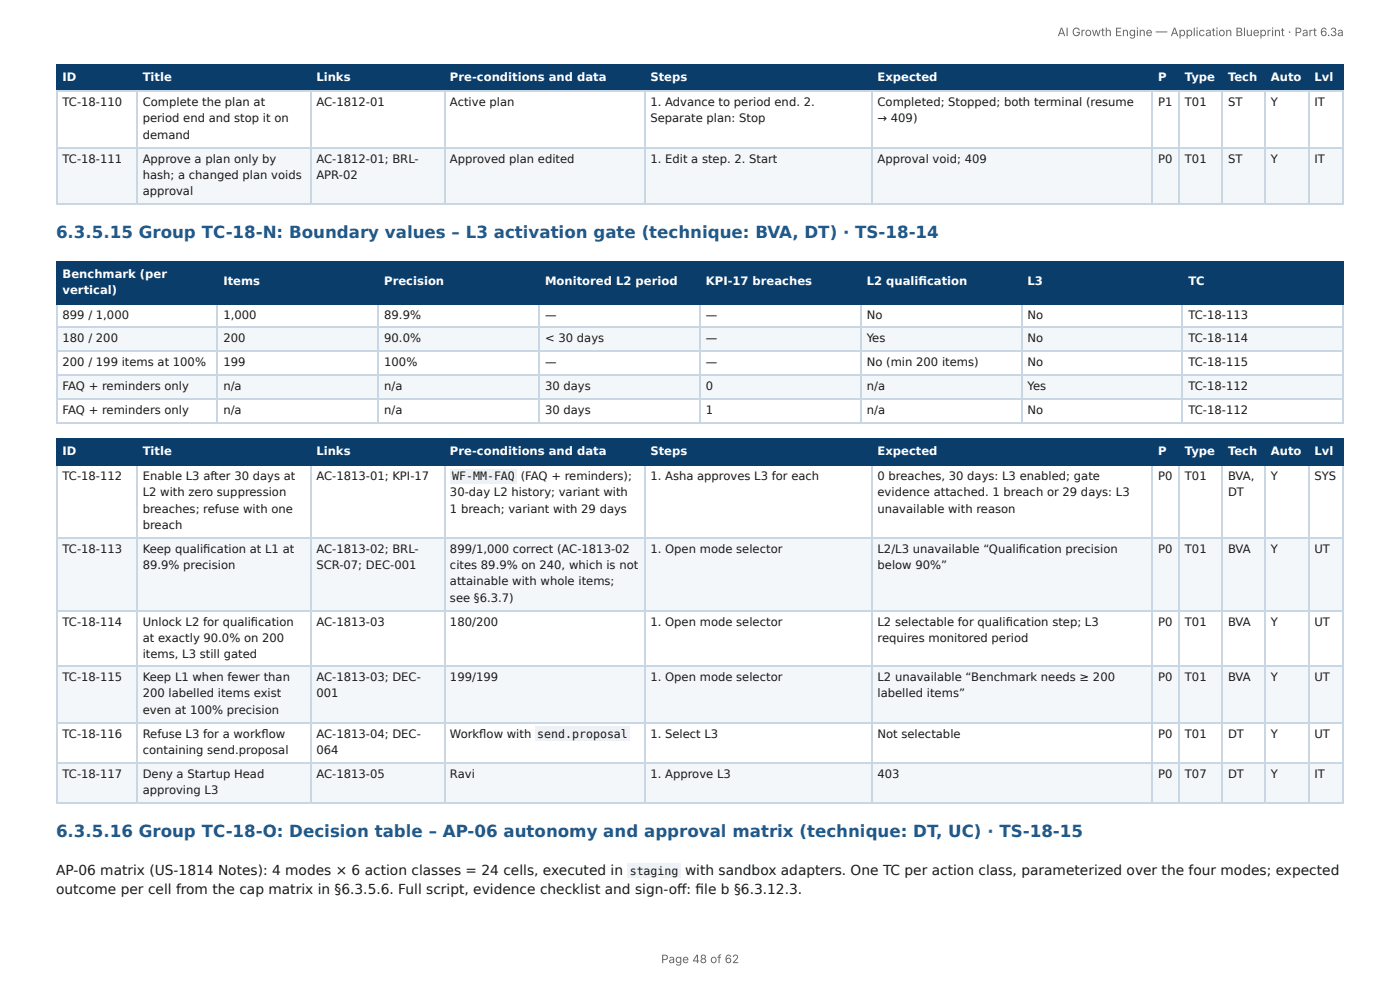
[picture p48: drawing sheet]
<svg xmlns="http://www.w3.org/2000/svg" width="297mm" height="210mm" viewBox="0 0 297 210" stroke-linecap="round" stroke-linejoin="round" font-family="sans-serif">
<defs><g id="words">
<g font-size="3.5" fill="#1f5a8c">
<text x="11.9" y="50.5">6.3.5.15 Group TC-18-N: Boundary values – L3 activation gate (technique: BVA, DT) · TS-18-14</text>
<text x="11.9" y="177.6">6.3.5.16 Group TC-18-O: Decision table – AP-06 autonomy and approval matrix (technique: DT, UC) · TS-18-15</text>
</g>
<g font-size="2.9" fill="#1a1a1a">
<text x="11.9" y="185.7">AP-06 matrix (US-1814 Notes): 4 modes × 6 action classes = 24 cells, executed in</text>
<text x="145.5" y="185.7">with sandbox adapters. One TC per action class, parameterized over the four modes; expected</text>
<text x="11.9" y="189.9">outcome per cell from the cap matrix in §6.3.5.6. Full script, evidence checklist and sign-off : fi le b §6.3.12.3.</text>
</g>
<g font-size="2.5" fill="#666">
<text x="224.6" y="7.7">AI Growth Engine — Application Blueprint · Part 6.3a</text>
<text x="140.4" y="204.5">Page 48 of 62</text>
</g>
<g font-size="2.5" fill="#fff">
<text x="13.3" y="17.2">ID</text>
<text x="30.3" y="17.2">Title</text>
<text x="67.2" y="17.2">Links</text>
<text x="95.6" y="17.2">Pre-conditions and data</text>
<text x="138.1" y="17.2">Steps</text>
<text x="186.4" y="17.2">Expected</text>
<text x="246" y="17.2">P</text>
<text x="251.7" y="17.2">Type</text>
<text x="260.8" y="17.2">Tech</text>
<text x="269.9" y="17.2">Auto</text>
<text x="279.2" y="17.2">Lvl</text>
<text x="13.3" y="59">Benchmark (per</text>
<text x="13.3" y="62.5">vertical)</text>
<text x="47.5" y="60.6">Items</text>
<text x="81.6" y="60.6">Precision</text>
<text x="115.8" y="60.6">Monitored L2 period</text>
<text x="149.9" y="60.6">KPI-17 breaches</text>
<text x="184.1" y="60.6">L2 qualifi cation</text>
<text x="218.3" y="60.6">L3</text>
<text x="252.4" y="60.6">TC</text>
<text x="13.3" y="96.6">ID</text>
<text x="30.3" y="96.6">Title</text>
<text x="67.2" y="96.6">Links</text>
<text x="95.6" y="96.6">Pre-conditions and data</text>
<text x="138.1" y="96.6">Steps</text>
<text x="186.4" y="96.6">Expected</text>
<text x="246" y="96.6">P</text>
<text x="251.7" y="96.6">Type</text>
<text x="260.8" y="96.6">Tech</text>
<text x="269.9" y="96.6">Auto</text>
<text x="279.2" y="96.6">Lvl</text>
</g>
<g font-size="2.5" fill="#1a1a1a">
<text x="13.3" y="22.5">TC-18-110</text>
<text x="30.3" y="22.5">Complete the plan at</text>
<text x="67.2" y="22.5">AC-1812-01</text>
<text x="95.6" y="22.5">Active plan</text>
<text x="138.1" y="22.5">1. Advance to period end. 2.</text>
<text x="186.4" y="22.5">Completed; Stopped; both terminal (resume</text>
<text x="246" y="22.5">P1</text>
<text x="251.7" y="22.5">T01</text>
<text x="260.8" y="22.5">ST</text>
<text x="269.9" y="22.5">Y</text>
<text x="279.2" y="22.5">IT</text>
<text x="30.3" y="26">period end and stop it on</text>
<text x="30.3" y="29.5">demand</text>
<text x="138.1" y="26">Separate plan: Stop</text>
<text x="186.4" y="26">→ 409)</text>
<text x="13.3" y="34.5">TC-18-111</text>
<text x="30.3" y="34.5">Approve a plan only by</text>
<text x="67.2" y="34.5">AC-1812-01; BRL-</text>
<text x="95.6" y="34.5">Approved plan edited</text>
<text x="138.1" y="34.5">1. Edit a step. 2. Start</text>
<text x="186.4" y="34.5">Approval void; 409</text>
<text x="246" y="34.5">P0</text>
<text x="251.7" y="34.5">T01</text>
<text x="260.8" y="34.5">ST</text>
<text x="269.9" y="34.5">Y</text>
<text x="279.2" y="34.5">IT</text>
<text x="30.3" y="38">hash; a changed plan voids</text>
<text x="30.3" y="41.5">approval</text>
<text x="67.2" y="38">APR-02</text>
<text x="13.3" y="67.8">899 / 1,000</text>
<text x="47.5" y="67.8">1,000</text>
<text x="81.6" y="67.8">89.9%</text>
<text x="115.8" y="67.8">—</text>
<text x="149.9" y="67.8">—</text>
<text x="184.1" y="67.8">No</text>
<text x="218.3" y="67.8">No</text>
<text x="252.4" y="67.8">TC-18-113</text>
<text x="13.3" y="72.6">180 / 200</text>
<text x="13.3" y="77.7">200 / 199 items at 100%</text>
<text x="47.5" y="72.6">200</text>
<text x="47.5" y="77.7">199</text>
<text x="81.6" y="72.6">90.0%</text>
<text x="81.6" y="77.7">100%</text>
<text x="115.8" y="72.6">&lt; 30 days</text>
<text x="115.8" y="77.7">—</text>
<text x="149.9" y="72.6">—</text>
<text x="149.9" y="77.7">—</text>
<text x="184.1" y="72.6">Yes</text>
<text x="184.1" y="77.7">No (min 200 items)</text>
<text x="218.3" y="72.6">No</text>
<text x="218.3" y="77.7">No</text>
<text x="252.4" y="72.6">TC-18-114</text>
<text x="252.4" y="77.7">TC-18-115</text>
<text x="13.3" y="82.8">FAQ + reminders only</text>
<text x="47.5" y="82.8">n/a</text>
<text x="81.6" y="82.8">n/a</text>
<text x="115.8" y="82.8">30 days</text>
<text x="149.9" y="82.8">0</text>
<text x="184.1" y="82.8">n/a</text>
<text x="218.3" y="82.8">Yes</text>
<text x="252.4" y="82.8">TC-18-112</text>
<text x="13.3" y="87.8">FAQ + reminders only</text>
<text x="47.5" y="87.8">n/a</text>
<text x="81.6" y="87.8">n/a</text>
<text x="115.8" y="87.8">30 days</text>
<text x="149.9" y="87.8">1</text>
<text x="184.1" y="87.8">n/a</text>
<text x="218.3" y="87.8">No</text>
<text x="252.4" y="87.8">TC-18-112</text>
<text x="13.3" y="101.9">TC-18-112</text>
<text x="30.3" y="101.9">Enable L3 after 30 days at</text>
<text x="67.2" y="101.9">AC-1813-01; KPI-17</text>
<text x="96" y="101.9">WF-MM-FAQ</text>
<text x="110.6" y="101.9">(FAQ + reminders);</text>
<text x="138.1" y="101.9">1. Asha approves L3 for each</text>
<text x="186.4" y="101.9">0 breaches, 30 days: L3 enabled; gate</text>
<text x="246" y="101.9">P0</text>
<text x="251.7" y="101.9">T01</text>
<text x="260.8" y="101.9">BVA,</text>
<text x="269.9" y="101.9">Y</text>
<text x="279.2" y="101.9">SYS</text>
<text x="30.3" y="105.4">L2 with zero suppression</text>
<text x="95.6" y="105.4">30-day L2 history; variant with</text>
<text x="186.4" y="105.4">evidence attached. 1 breach or 29 days: L3</text>
<text x="260.8" y="105.4">DT</text>
<text x="30.3" y="108.9">breaches; refuse with one</text>
<text x="30.3" y="112.3">breach</text>
<text x="95.6" y="108.9">1 breach; variant with 29 days</text>
<text x="186.4" y="108.9">unavailable with reason</text>
<text x="13.3" y="117.4">TC-18-113</text>
<text x="30.3" y="117.4">Keep qualifi cation at L1 at</text>
<text x="67.2" y="117.4">AC-1813-02; BRL-</text>
<text x="95.6" y="117.4">899/1,000 correct (AC-1813-02</text>
<text x="138.1" y="117.4">1. Open mode selector</text>
<text x="186.4" y="117.4">L2/L3 unavailable “Qualifi cation precision</text>
<text x="246" y="117.4">P0</text>
<text x="251.7" y="117.4">T01</text>
<text x="260.8" y="117.4">BVA</text>
<text x="269.9" y="117.4">Y</text>
<text x="279.2" y="117.4">UT</text>
<text x="30.3" y="120.9">89.9% precision</text>
<text x="67.2" y="120.9">SCR-07; DEC-001</text>
<text x="95.6" y="120.9">cites 89.9% on 240, which is not</text>
<text x="95.6" y="124.3">attainable with whole items;</text>
<text x="186.4" y="120.9">below 90%”</text>
<text x="95.6" y="127.8">see §6.3.7)</text>
<text x="13.3" y="132.9">TC-18-114</text>
<text x="30.3" y="132.9">Unlock L2 for qualifi cation</text>
<text x="30.3" y="136.3">at exactly 90.0% on 200</text>
<text x="67.2" y="132.9">AC-1813-03</text>
<text x="95.6" y="132.9">180/200</text>
<text x="138.1" y="132.9">1. Open mode selector</text>
<text x="186.4" y="132.9">L2 selectable for qualifi cation step; L3</text>
<text x="186.4" y="136.3">requires monitored period</text>
<text x="246" y="132.9">P0</text>
<text x="251.7" y="132.9">T01</text>
<text x="260.8" y="132.9">BVA</text>
<text x="269.9" y="132.9">Y</text>
<text x="279.2" y="132.9">UT</text>
<text x="30.3" y="139.8">items, L3 still gated</text>
<text x="13.3" y="144.6">TC-18-115</text>
<text x="30.3" y="144.6">Keep L1 when fewer than</text>
<text x="30.3" y="148.1">200 labelled items exist</text>
<text x="67.2" y="144.6">AC-1813-03; DEC-</text>
<text x="67.2" y="148.1">001</text>
<text x="95.6" y="144.6">199/199</text>
<text x="138.1" y="144.6">1. Open mode selector</text>
<text x="186.4" y="144.6">L2 unavailable “Benchmark needs ≥ 200</text>
<text x="186.4" y="148.1">labelled items”</text>
<text x="246" y="144.6">P0</text>
<text x="251.7" y="144.6">T01</text>
<text x="260.8" y="144.6">BVA</text>
<text x="269.9" y="144.6">Y</text>
<text x="279.2" y="144.6">UT</text>
<text x="30.3" y="151.6">even at 100% precision</text>
<text x="13.3" y="156.6">TC-18-116</text>
<text x="30.3" y="156.6">Refuse L3 for a workfl ow</text>
<text x="30.3" y="160.1">containing send.proposal</text>
<text x="67.2" y="156.6">AC-1813-04; DEC-</text>
<text x="67.2" y="160.1">064</text>
<text x="95.6" y="156.6">Workfl ow with</text>
<text x="114.1" y="156.6">send.proposal</text>
<text x="138.1" y="156.6">1. Select L3</text>
<text x="186.4" y="156.6">Not selectable</text>
<text x="246" y="156.6">P0</text>
<text x="251.7" y="156.6">T01</text>
<text x="260.8" y="156.6">DT</text>
<text x="269.9" y="156.6">Y</text>
<text x="279.2" y="156.6">UT</text>
<text x="13.3" y="165.2">TC-18-117</text>
<text x="30.3" y="165.2">Deny a Startup Head</text>
<text x="67.2" y="165.2">AC-1813-05</text>
<text x="95.6" y="165.2">Ravi</text>
<text x="138.1" y="165.2">1. Approve L3</text>
<text x="186.4" y="165.2">403</text>
<text x="246" y="165.2">P0</text>
<text x="251.7" y="165.2">T07</text>
<text x="260.8" y="165.2">DT</text>
<text x="269.9" y="165.2">Y</text>
<text x="279.2" y="165.2">IT</text>
<text x="30.3" y="168.6">approving L3</text>
<text x="133.7" y="185.7">staging</text>
</g>
</g></defs>
<g fill="#0b3d6b">
<path d="M12.1 14h16.9v5.3h-16.9z"/>
<path d="M29 14h36.9v5.3h-36.9z"/>
<path d="M65.9 14h28.4v5.3h-28.4z"/>
<path d="M94.3 14h42.5v5.3h-42.5z"/>
<path d="M136.8 14h48.2v5.3h-48.2z"/>
<path d="M185 14h59.8v5.3h-59.8z"/>
<path d="M244.8 14h5.5v5.3h-5.5z"/>
<path d="M250.3 14h9.3v5.3h-9.3z"/>
<path d="M259.6 14h9v5.3h-9z"/>
<path d="M268.6 14h9.2v5.3h-9.2z"/>
<path d="M277.8 14h7.6v5.3h-7.6z"/>
</g>
<g fill="#f4f7fa">
<path d="M12.1 31.3h16.9v12h-16.9z"/>
<path d="M29 31.3h36.9v12h-36.9z"/>
<path d="M65.9 31.3h28.4v12h-28.4z"/>
<path d="M94.3 31.3h42.5v12h-42.5z"/>
<path d="M136.8 31.3h48.2v12h-48.2z"/>
<path d="M185 31.3h59.8v12h-59.8z"/>
<path d="M244.8 31.3h5.5v12h-5.5z"/>
<path d="M250.3 31.3h9.3v12h-9.3z"/>
<path d="M259.6 31.3h9v12h-9z"/>
<path d="M268.6 31.3h9.2v12h-9.2z"/>
<path d="M277.8 31.3h7.6v12h-7.6z"/>
</g>
<g fill="none" stroke="#0b3d6b" stroke-width=".23">
<path d="M11.9 13.9h273.5M11.9 19.4h273.5M12 13.8v5.7M29.1 13.8v5.7M66 13.8v5.7M94.4 13.8v5.7M136.9 13.8v5.7M185.1 13.8v5.7M244.7 13.8v5.7M250.5 13.8v5.7M259.5 13.8v5.7M268.7 13.8v5.7"/>
<path d="M277.9 13.8v5.7"/>
</g>
<path d="M285.3 13.8v5.7" fill="none" stroke="#0b3d6b" stroke-width=".21"/>
<g fill="none" stroke="#c9d6e3" stroke-width=".23">
<path d="M11.9 19.4h273.5M12 19.5v24M29.1 19.5v24M66 19.5v24M94.4 19.5v24M136.9 19.5v24M185.1 19.5v24M244.7 19.5v24M250.5 19.5v24M259.5 19.5v24M268.7 19.5v24M277.9 19.5v24"/>
<path d="M11.9 31.4h273.5M11.9 43.4h273.5"/>
</g>
<path d="M285.3 19.5v24" fill="none" stroke="#c9d6e3" stroke-width=".21"/>
<g fill="#0b3d6b">
<path d="M12.1 55.5h34.2v9h-34.2z"/>
<path d="M46.3 55.5h34.2v9h-34.2z"/>
<path d="M80.5 55.5h34.1v9h-34.1z"/>
<path d="M114.6 55.5h34.2v9h-34.2z"/>
<path d="M148.8 55.5h34.1v9h-34.1z"/>
<path d="M182.9 55.5h34.2v9h-34.2z"/>
<path d="M217.1 55.5h34.2v9h-34.2z"/>
<path d="M251.3 55.5h34.1v9h-34.1z"/>
</g>
<g fill="#f4f7fa">
<path d="M12.1 69.6h34.2v5.1h-34.2z"/>
<path d="M46.3 69.6h34.2v5.1h-34.2z"/>
<path d="M80.5 69.6h34.1v5.1h-34.1z"/>
<path d="M114.6 69.6h34.2v5.1h-34.2z"/>
<path d="M148.8 69.6h34.1v5.1h-34.1z"/>
<path d="M182.9 69.6h34.2v5.1h-34.2z"/>
<path d="M217.1 69.6h34.2v5.1h-34.2z"/>
<path d="M251.3 69.6h34.1v5.1h-34.1z"/>
<path d="M12.1 79.8h34.2v5h-34.2z"/>
<path d="M46.3 79.8h34.2v5h-34.2z"/>
<path d="M80.5 79.8h34.1v5h-34.1z"/>
<path d="M114.6 79.8h34.2v5h-34.2z"/>
<path d="M148.8 79.8h34.1v5h-34.1z"/>
<path d="M182.9 79.8h34.2v5h-34.2z"/>
<path d="M217.1 79.8h34.2v5h-34.2z"/>
<path d="M251.3 79.8h34.1v5h-34.1z"/>
</g>
<path d="M11.9 55.7h273.5M12 55.5v9.3M46.2 55.5v9.3M80.3 55.5v9.3M114.5 55.5v9.3M148.7 55.5v9.3M182.8 55.5v9.3M217 55.5v9.3M251.1 55.5v9.3M11.9 64.7h273.5" fill="none" stroke="#0b3d6b" stroke-width=".23"/>
<path d="M285.3 55.5v9.3" fill="none" stroke="#0b3d6b" stroke-width=".21"/>
<g fill="none" stroke="#c9d6e3" stroke-width=".23">
<path d="M11.9 69.5h273.5M11.9 74.6h273.5M11.9 79.7h273.5M12 64.8v25.1M46.2 64.8v25.1M80.3 64.8v25.1M114.5 64.8v25.1M148.7 64.8v25.1M182.8 64.8v25.1M217 64.8v25.1M251.1 64.8v25.1M11.9 84.7h273.5"/>
<path d="M11.9 89.8h273.5"/>
</g>
<path d="M285.3 64.8v25.1" fill="none" stroke="#c9d6e3" stroke-width=".21"/>
<g fill="#0b3d6b">
<path d="M12.1 93.4h16.9v5.5h-16.9z"/>
<path d="M29 93.4h36.9v5.5h-36.9z"/>
<path d="M65.9 93.4h28.4v5.5h-28.4z"/>
<path d="M94.3 93.4h42.5v5.5h-42.5z"/>
<path d="M136.8 93.4h48.2v5.5h-48.2z"/>
<path d="M185 93.4h59.8v5.5h-59.8z"/>
<path d="M244.8 93.4h5.5v5.5h-5.5z"/>
<path d="M250.3 93.4h9.3v5.5h-9.3z"/>
<path d="M259.6 93.4h9v5.5h-9z"/>
<path d="M268.6 93.4h9.2v5.5h-9.2z"/>
<path d="M277.8 93.4h7.6v5.5h-7.6z"/>
</g>
<g fill="#f4f7fa">
<path d="M12.1 114.2h16.9v15.4h-16.9z"/>
<path d="M29 114.2h36.9v15.4h-36.9z"/>
<path d="M65.9 114.2h28.4v15.4h-28.4z"/>
<path d="M94.3 114.2h42.5v15.4h-42.5z"/>
<path d="M136.8 114.2h48.2v15.4h-48.2z"/>
<path d="M185 114.2h59.8v15.4h-59.8z"/>
<path d="M244.8 114.2h5.5v15.4h-5.5z"/>
<path d="M250.3 114.2h9.3v15.4h-9.3z"/>
<path d="M259.6 114.2h9v15.4h-9z"/>
<path d="M268.6 114.2h9.2v15.4h-9.2z"/>
<path d="M277.8 114.2h7.6v15.4h-7.6z"/>
<path d="M12.1 141.6h16.9v12h-16.9z"/>
<path d="M29 141.6h36.9v12h-36.9z"/>
<path d="M65.9 141.6h28.4v12h-28.4z"/>
<path d="M94.3 141.6h42.5v12h-42.5z"/>
<path d="M136.8 141.6h48.2v12h-48.2z"/>
<path d="M185 141.6h59.8v12h-59.8z"/>
<path d="M244.8 141.6h5.5v12h-5.5z"/>
<path d="M250.3 141.6h9.3v12h-9.3z"/>
<path d="M259.6 141.6h9v12h-9z"/>
<path d="M268.6 141.6h9.2v12h-9.2z"/>
<path d="M277.8 141.6h7.6v12h-7.6z"/>
<path d="M12.1 162.2h16.9v8.5h-16.9z"/>
<path d="M29 162.2h36.9v8.5h-36.9z"/>
<path d="M65.9 162.2h28.4v8.5h-28.4z"/>
<path d="M94.3 162.2h42.5v8.5h-42.5z"/>
<path d="M136.8 162.2h48.2v8.5h-48.2z"/>
<path d="M185 162.2h59.8v8.5h-59.8z"/>
<path d="M244.8 162.2h5.5v8.5h-5.5z"/>
<path d="M250.3 162.2h9.3v8.5h-9.3z"/>
<path d="M259.6 162.2h9v8.5h-9z"/>
<path d="M268.6 162.2h9.2v8.5h-9.2z"/>
<path d="M277.8 162.2h7.6v8.5h-7.6z"/>
</g>
<g fill="none" stroke="#0b3d6b" stroke-width=".23">
<path d="M11.9 93.3h273.5M11.9 98.8h273.5M12 93.2v5.7M29.1 93.2v5.7M66 93.2v5.7M94.4 93.2v5.7M136.9 93.2v5.7M185.1 93.2v5.7M244.7 93.2v5.7M250.5 93.2v5.7M259.5 93.2v5.7M268.7 93.2v5.7"/>
<path d="M277.9 93.2v5.7"/>
</g>
<path d="M285.3 93.2v5.7" fill="none" stroke="#0b3d6b" stroke-width=".21"/>
<g fill="none" stroke="#c9d6e3" stroke-width=".23">
<path d="M12 98.9v71.8M29.1 98.9v71.8M66 98.9v71.8M94.4 98.9v71.8M136.9 98.9v71.8M185.1 98.9v71.8M244.7 98.9v71.8M250.5 98.9v71.8M259.5 98.9v71.8M268.7 98.9v71.8M277.9 98.9v71.8M11.9 114.3h273.5"/>
<path d="M11.9 129.7h273.5M11.9 141.5h273.5M11.9 153.5h273.5M11.9 162.1h273.5M11.9 170.6h273.5"/>
</g>
<path d="M285.3 98.9v71.8" fill="none" stroke="#c9d6e3" stroke-width=".21"/>
<g fill="#eef2f6">
<path d="M95.7 99.6h14.1v3h-14.1z"/>
<path d="M113.7 154.3h20.1v3h-20.1z"/>
<path d="M133.3 183.4h11.3v3h-11.3z"/>
</g>
<use href="#words"/>
</svg>
